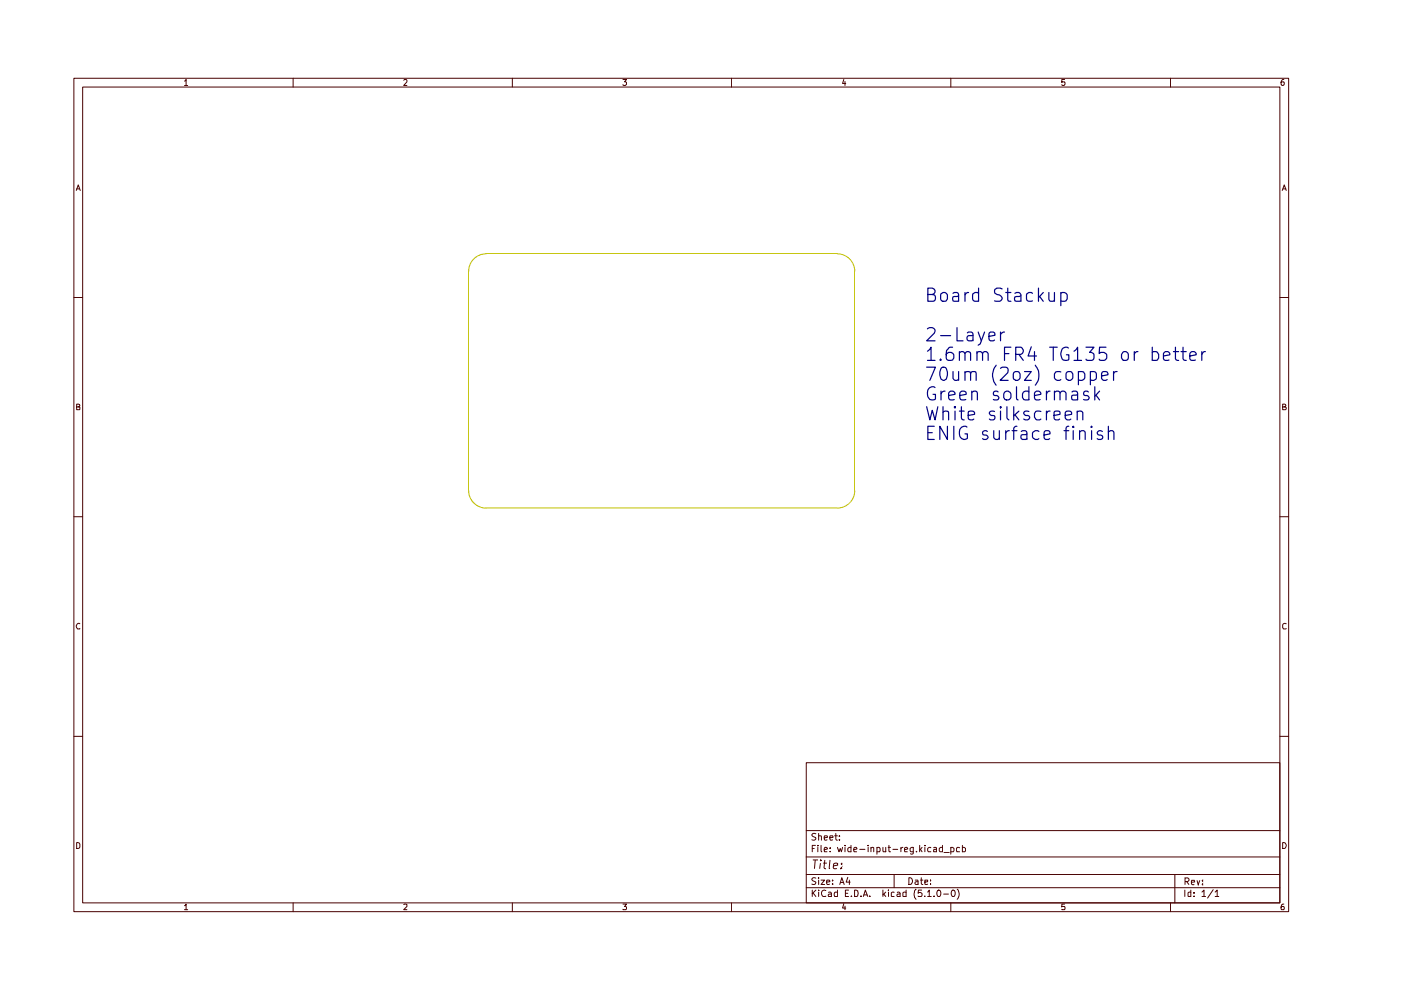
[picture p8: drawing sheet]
<svg xmlns="http://www.w3.org/2000/svg" width="297mm" height="210mm" viewBox="0 0 297 210" stroke-linecap="round" stroke-linejoin="round" font-family="sans-serif">
<g fill="none" stroke="#480000" stroke-width=".21">
<path d="M15.7 16.6h257.5v176.7h-257.5zM17.5 18.5h253.9v172.9h-253.9zM39.1 17.2l.4-.4v1.3M39.1 18.1h.7M62.1 16.6v1.9M85.6 17l.2-.2h.3l.2 .2v.4l-.7 .7h.7M108.6 16.6v1.9M132.1 16.8h.7l-.4 .6 .4 .1v.4l-.2 .2h-.4l-.1-.2M155.1 16.6v1.9M178.9 16.8l-.3 .9h.7M179.2 17.3v.8M201.6 16.6v1.9"/>
<path d="M225.7 16.8h-.6v.6h.6v.6l-.4 .1-.2-.2M248.2 16.6v1.9M272.2 16.8h-.3a.93 .93 0 0 0-.2 1.2h.5l.1-.5-.1-.1h-.5l-.1 .1M16.2 40.4l.4-1.2 .4 1.2M16.3 40h.5M271.9 40.4l.4-1.2 .4 1.2M272 40h.6M15.7 63.1h1.8M271.4 63.1h1.8M16.3 86.3h.4l.2-.3-.1-.2-.5-.1v1.2h.5l.1-.5-.2-.1M271.9 86.3l.6-.1v-.4l-.6-.1v1.2h.6l.2-.5-.3-.1M15.7 109.6h1.8"/>
<path d="M271.4 109.6h1.8M16.9 132.2h-.1a.66 .66 0 0 0-.6 .4 .66 .66 0 0 0 .2 .7h.5M272.7 132.2h-.3l-.5 .3v.6l.2 .2h.6M15.7 156.1h1.8M271.4 156.1h1.8M16.3 178.6a.52 .52 0 0 1 .6 .4v.6a.52 .52 0 0 1-.6 .3zM170.9 161.7h100.5v29.7h-100.5zM170.9 176.1h100.5M172.2 179.9h.4M172.9 179.2h-.7v1.4M173 176.8l-.6-.1-.3 .3 .3 .4 .6 .3a.51 .51 0 0 1-.3 .4 .51 .51 0 0 1-.6 0M173.4 179.2v.1"/>
<path d="M173.4 179.7v.9M173.6 177.3l.5-.1 .1 .9M173.6 176.7v1.4M174.1 179.2v1.2l.1 .2M174.8 177.6l.6-.1-.1-.3h-.5v.2v.7h.5M175.9 177.6l.7-.1-.1-.3h-.5l-.1 .2 .1 .7h.5M176 179.7v.2M177 177.2h.5M177.2 176.7v1.2l.3 .2M177.5 179.7l.4 .9 .2-.7 .3 .7 .2-.9M178 178v.1M178 177.2v.2"/>
<path d="M179.2 179.2v.1M179.2 179.7v.9M180.4 179.2v1.4h-.5l-.2-.7a.45 .45 0 0 1 .7-.2M184.1 179.2v.1M184.1 179.7v.9M184.7 179.8l.2-.1h.4v.9M184.7 179.7v.9M185.9 179.7h.5l.2 .2-.1 .7h-.6M185.9 179.7v1.4M187.2 179.7l.1 .9 .5-.1M187.8 179.7v.9M188.3 179.7h.5"/>
<path d="M188.5 179.2v1.2l.1 .2h.2M191 179.7v.9M191.4 179.7l-.4 .2M193.6 179.7v1.2l-.2 .2-.4-.1M193.6 179.7a.45 .45 0 0 0-.6 .2v.6l.6 .1M195 179.2v1.4M195.5 179.7l-.5 .6M196.1 179.2v.1M196.1 179.7v.9M197.4 179.7a.45 .45 0 0 0-.7 .2l.1 .6 .6 .1M198 179.7h.5v.9h-.5v-.4l.5-.2M199.8 179.2v1.4h-.5l-.2-.7a.45 .45 0 0 1 .7-.2"/>
<path d="M201.6 179.7a.45 .45 0 0 1 .7 .2l-.1 .6-.6 .1M201.6 179.7v1.4M203.5 179.7h-.5l-.2 .2 .1 .7h.6M204 179.2v1.4l.6-.1 .1-.6a.45 .45 0 0 0-.7-.2M271.9 178.6a.65 .65 0 0 1 .8 .7 .65 .65 0 0 1-.8 .6zM39.1 192l.4-.3v1.2M39.1 192.9h.7M62.1 191.4v1.9M85.6 191.8h.7v.4l-.7 .7h.7M108.6 191.4v1.9M132.1 191.7h.7l-.4 .5 .4 .2v.3l-.1 .2-.6-.1M155.1 191.4v1.9"/>
<path d="M170.9 188.2h100.5M170.9 185.4h100.5M170.9 181.7h100.5M172.2 188.7v1.4M172.3 182.3h1.1M172.4 189.3l.6 .8M172.8 182.3l-.1 1.9M173 186.2l-.6-.1-.3 .3 .3 .4 .6 .3-.4 .4h-.5M173 188.7l-.8 .8M173.6 188.7v.1M173.6 186.1v.2M173.6 186.6v.9"/>
<path d="M173.6 189.1v1M173.9 183l-.1 1.2M174 182.3v.2M174.1 186.6h.7l-.7 .9h.7M174.5 183h.8M174.8 180.2l.6-.2-.1-.3h-.4l-.1 .2v.7h.5M174.9 182.3l-.2 1.6 .4 .3M175.1 188.8a.7 .7 0 0 0-.9 .4 .7 .7 0 0 0 .3 .9l.6-.1M175.3 187l.6-.1v-.3h-.6v.2v.7h.6M175.7 189.2l.3-.1 .3 .3v.7h-.6l-.1-.4 .7-.2M176 182.3l-.2 1.6 .2 .3M176 180.5v.1"/>
<path d="M176.5 187.4v.1M176.5 186.6v.2M176.7 183.6l.9-.2v-.3a.6 .6 0 0 0-.9 .2v.8h.7M177.5 188.7v1.4h-.5v-.9h.5M178.1 187.5l.4-1.4 .5 1.4M178.2 187.1h.6M178.4 184v.1l-.1 .1 .1-.2-.1 .2M178.4 183.1v.2M178.9 191.6l-.3 .9h.7M179.2 192.1v.8M179.2 189.4h.5M179.7 186l-.3 1h.9"/>
<path d="M179.9 188.7h-.7v1.4h.7M180.1 186.6v.9M180.5 190v.1M181 180.2l.7-.2-.2-.3h-.4l-.1 .7 .1 .2h.5M181.2 188.7l.7 .2v.6l-.2 .6h-.5zM182.3 180.1h1.1M182.5 190v.1M183 190.1l.5-1.4 .5 1.4M183.1 189.7h.7M184.4 190v.1M187.2 188.7v1.4M187.4 189.6l.4 .5"/>
<path d="M187.8 189.1l-.6 .6M188.4 188.7v.1M188.4 189.1v1M189.3 180.1h1M189.6 189.2l-.4-.1-.2 .2v.7l.6 .1M189.6 185.4v2.8M190.2 189.2l.4-.1 .2 .3v.7h-.6v-.4l.6-.2M191.8 180.2l.6-.2-.1-.3h-.4l-.1 .7 .1 .2h.5M192.1 188.7v1.4h-.6l-.1-.8 .3-.2 .4 .1M192.7 186.1a.72 .72 0 0 1 .8 .7 .72 .72 0 0 1-.8 .7zM194.1 186.6h.5v.9M194.2 188.6a1.52 1.52 0 0 0 0 2.1"/>
<path d="M194.3 180.5v.1M194.6 186.9h-.4l-.2 .3 .2 .3h.4M195.2 186.6h.5M195.2 180.1l.3 .5M195.3 186.1v1.2l.4 .2M195.4 188.7h-.7l-.1 .7 .2-.2 .5 .1 .2 .2-.1 .5h-.8M196.1 187l.6-.1v-.3h-.6v.9h.6M196.1 190v.1M196.7 189.1l.3-.4v1.4M196.7 190.1h.7M197.3 187.4v.1M197.3 186.6v.2"/>
<path d="M198 190v.1M198.8 188.8l.2-.1a.74 .74 0 0 1 .5 .6 .74 .74 0 0 1-.3 .8h-.3l-.2-.3-.1-.6zM200.1 189.6h1M200.2 180.8h1.1M201.6 191.4v1.9M201.8 188.8l.2-.1a.74 .74 0 0 1 .6 .6 .74 .74 0 0 1-.3 .8h-.4l-.2-.5zM202.9 188.6a1.52 1.52 0 0 1 0 2.1M225.7 191.7h-.6v.6l.6-.1v.7l-.6-.1M248.2 191.4v1.9M249.1 185.4v6M251.2 188.7v1.4M251.2 186.9h.6l.3-.3v-.2l-.3-.3h-.6v1.5"/>
<path d="M251.6 186.9l.5 .7M252.5 188.7v1.4h-.5l-.1-.8 .2-.2 .4 .1M252.6 187.1l.7-.1-.1-.4h-.5l-.1 .2 .1 .7h.5M253.2 190v.1M253.2 189.2v.2M253.8 186.6l.2 1 .4-1M254.8 189.1l.5-.4v1.4M254.8 190.1h.8M255 187.4v.2M255 186.6v.2M257.2 188.6l-1.2 1.8M257.6 189.1l.5-.4v1.4"/>
<path d="M257.6 190.1h.8M272.2 191.7l-.4 .1-.2 .4 .1 .7h.5v-.7h-.5l-.1 .2"/>
</g>
<path d="M99.3 57.5v46.5M103 53.8h74.5M103.1 53.8a3.7 3.7 0 0 0-3.7 3.7M177.5 53.8a3.7 3.7 0 0 1 3.7 3.7M181.2 57.5v46.5M99.4 104a3.7 3.7 0 0 0 3.7 3.7M103 107.7h74.5M181.2 104a3.7 3.7 0 0 1-3.7 3.7" fill="none" stroke="#c2c200" stroke-width=".21"/>
<g fill="none" stroke="#000084" stroke-width=".25">
<path d="M196.5 77.9h1.8l-1.2 2.7M196.6 69.7a1.02 1.02 0 0 1 1.5 0l.1 .3-.1 .7-1.6 1.6h1.7M196.6 74.5l.8-.9v2.8M196.6 76.4h1.6M196.7 62.4h1a.69 .69 0 0 0 .4-1.1l-.4-.2h-1v2.8l1.4-.1a.76 .76 0 0 0 .2-.8 .76 .76 0 0 0-.6-.6M199.4 76.2l.1 .1h-.2l.1-.1v.2M199.4 71.2h2.1M199.5 62.3a.78 .78 0 0 1 1.4 .2v.9l-.2 .2a.72 .72 0 0 1-.7 .3 .72 .72 0 0 1-.6-.5zM199.5 78.1a.7 .7 0 0 1 1.1 0 1.75 1.75 0 0 1-.4 2.5l-.5-.1a1.88 1.88 0 0 1-.2-2.4zM202 73.6a1.15 1.15 0 0 0-1.4 1.3l.1 1.3a.93 .93 0 0 0 1.5-.3v-.7a.87 .87 0 0 0-.8-.5 .87 .87 0 0 0-.8 .5M202.1 62.2l.2-.2h.6l.3 .2v1.7M202.1 78.8v1.4l.1 .3 .7 .1 .3-.2"/>
<path d="M202.9 69.5v2.8h1.3M203.2 62.7l-.2 .2h-.9a.65 .65 0 0 0 .2 1l.9-.1M203.2 78.8v1.8M203.4 74.9a.64 .64 0 0 1 .6-.4 .64 .64 0 0 1 .6 .5v1.4M203.4 74.5v1.9M204.6 75a.62 .62 0 0 1 .6-.5 .62 .62 0 0 1 .6 .5v1.4M204.6 79a.9 .9 0 0 1 1.1-.1l.1 1.7M204.6 62v1.9M204.6 78.8v1.8M205.1 70.6l.3-.2h.6l.2 .2 .1 1.7M205.4 62l-.5 .2-.3 .3M205.8 79.2a.73 .73 0 0 1 1.1-.3l.1 1.7"/>
<path d="M206.3 71.1l-.9 .1a.61 .61 0 0 0-.4 .5 .61 .61 0 0 0 .4 .6h.6l.3-.2M207.1 74.9l.4-.4 .7 .2 .1 .3v1.4M207.1 74.5v1.9M207.4 70.4l.7 1.9M207.5 62.2a.86 .86 0 0 0-1.2 .1v1.3a.99 .99 0 0 0 1.2 .2M207.5 61.1v2.8M208.3 75l.1-.3a.66 .66 0 0 1 1.1 .3v1.4M208.7 70.4l-.9 2.5-.4 .3M209.7 71.3l1.2-.2v-.5l-.3-.2h-.6l-.2 .2-.1 1.2 .3 .5h.6l.3-.2M211.2 77.4a3.3 3.3 0 0 0 0 4.3M212.1 78.1a1.16 1.16 0 0 1 1.4-.2 .9 .9 0 0 1 .2 1.1l-1.7 1.6h1.7M212.1 70.4v1.9"/>
<path d="M212.5 61.3a1.19 1.19 0 0 0-1.6 0 .74 .74 0 0 0 .5 1.1 1.02 1.02 0 0 1 1.1 1l-.2 .2a1.24 1.24 0 0 1-1.4 .2M213 70.4l-.7 .3-.2 .2M213 75h.9M213.2 62h1.1M213.7 61.1v2.4v.3l.6 .1M214.3 73.6h-1.3v2.8M215.1 78.9a.8 .8 0 0 1 1.2 .4v.8a.75 .75 0 0 1-.7 .6 .75 .75 0 0 1-.8-.6v-.8zM215.2 62.2l.3-.2h.5l.3 .2 .2 .2v1.5M215.3 75.1h1.2a.82 .82 0 0 0 .5-.7 .82 .82 0 0 0-.5-.8h-1.2v2.8M216 75.1l1 1.3M216.5 62.7l-1.3 .2a.61 .61 0 0 0 .3 1l1-.1M217.2 78.8h1.5l-1.5 1.8h1.5"/>
<path d="M218.7 73.5l-.7 2h1.8M218.9 62.2a.86 .86 0 0 0-1.2 .1v1.3a.99 .99 0 0 0 1.2 .2M219.3 74.5v1.9M219.5 77.4a3.3 3.3 0 0 1 0 4.3M220.2 61.1v2.8M220.4 62.9l.8 1M221.2 62l-1 1.1M222.4 62v1.5a.73 .73 0 0 0 1.1 .3l.1-.2M222.5 73.6h1.7M223.3 73.6v2.8M223.6 62v1.9M224.9 62.2a.87 .87 0 0 1 1.4 .3v.9l-.2 .2a.99 .99 0 0 1-1.2 .2"/>
<path d="M224.9 78.9a.97 .97 0 0 0-1.3 .4v.8a.87 .87 0 0 0 1.3 .4M224.9 62v2.8M226.1 79a.78 .78 0 0 1 1.4 .3v.8a.75 .75 0 0 1-.8 .6 .75 .75 0 0 1-.7-.6zM226.5 73.8a.92 .92 0 0 0-1.4 .5 1.79 1.79 0 0 0 .3 2 1.08 1.08 0 0 0 1.2-.1v-1h-.5M227.7 74.5l.8-.9v2.8M227.7 76.4h1.6M228.6 78.9a.97 .97 0 0 1 1.4 .4v.8a.87 .87 0 0 1-1.4 .4M228.6 78.8v2.8M230.3 73.6h1.6l-.9 1.1a.84 .84 0 0 1 .9 .5v.7l-.2 .4-1.1 .1-.3-.2M231.2 78.9a.99 .99 0 0 1 1.2 .1l.1 1.1a.87 .87 0 0 1-1.1 .5l-.2-.1M231.2 78.8v2.8M233.6 79.7l1.3-.2-.2-.6-.7-.1-.3 .1-.1 .3v1l.1 .3 .3 .1h.5l.2-.1"/>
<path d="M234.5 73.6h-1.4l-.1 1.4 .4-.3a1.2 1.2 0 0 1 1.3 .5v.7l-.2 .3a1.16 1.16 0 0 1-1.4 .1l-.1-.1M236.1 78.8v1.8M236.9 78.8a.6 .6 0 0 0-.8 .5M238 74.7l.3-.2a.78 .78 0 0 1 .9 .6l-.1 1.1a.78 .78 0 0 1-1.3-.3v-.8zM240.5 74.5v1.9M241.3 74.5a.74 .74 0 0 0-.8 .6M244.3 74.7l.3-.2h.6l.5 .6v.8l-.3 .4h-1.1M244.3 73.6v2.8M246.7 75.5l1.3-.3-.1-.5-.3-.2h-.5l-.4 .5v1.1l.1 .2h1.1M248.8 74.5h1.1M249.2 73.6v2.5l.2 .2 .5 .1M250.4 74.5h1.1"/>
<path d="M250.8 73.6v2.5l.2 .2 .5 .1M252.3 75.5l1.3-.3-.2-.5-.2-.2h-.5l-.4 .5v1.1l.1 .2h1M254.8 74.5v1.9M255.6 74.5a.74 .74 0 0 0-.8 .6M196.5 86.2l.6 2.8 .6-2 .5 2 .6-2.8M196.7 91.7h1M198.1 90.4h-1.4v2.8h1.4M198.2 82.2a1.14 1.14 0 0 0-1.3 .1 1.14 1.14 0 0 0-.3 1.3 1.01 1.01 0 0 0 .5 1.1 1.01 1.01 0 0 0 1.2-.2v-.9h-.5M199.5 82.9v1.9M199.9 87.4a.73 .73 0 0 1 1.2 .1v1.5M199.9 86.2v2.8M200.4 82.9a.76 .76 0 0 0-.9 .6"/>
<path d="M200.9 90.4v2.8l-1.6-2.8v2.8M201.1 83.9l1.4-.3-.2-.5-.2-.2h-.6l-.4 .5v1l.2 .3h1M202.2 90.4v2.8M202.5 86.2l-.2 .1 .2 .2 .1-.2-.1-.1v.3M202.5 87.2v1.8M203.4 87.2h1M203.5 83.9l1.4-.3-.1-.5-.9-.2-.4 .5v1l.2 .3h1.1M203.8 86.2v2.4l.1 .3 .5 .1M205 90.6a1.14 1.14 0 0 0-1.3 .1 1.14 1.14 0 0 0-.3 1.3 1.05 1.05 0 0 0 .5 1 1.05 1.05 0 0 0 1.2-.1v-.9h-.5M205.3 88.1l1.3-.3v-.3a.93 .93 0 0 0-1.2-.3v1.7l.3 .1h.5l.3-.1M206 83.2a.69 .69 0 0 1 1.2 .2v1.4M206 82.9v1.9"/>
<path d="M209.3 91.5l-.2-.2-.7 .2v.7a.99 .99 0 0 1 1.1 .5l-.4 .5h-.5l-.3-.2M210.7 91.3v1.5l.2 .2 .6 .2 .4-.3M210.9 87.2a.79 .79 0 0 0-1.1 .3l.1 .4 .7 .2a.48 .48 0 0 1 .3 .8l-.3 .1h-.6l-.2-.1M211.6 83.1l-.7-.2a.58 .58 0 0 0-.2 .9l.7 .1 .4 .5-.2 .3-.2 .1-.8-.1M211.9 91.3v1.9M212.1 86.2v.3l.2-.2-.2-.1v.3M212.1 87.2v1.8M213 83.2a.78 .78 0 0 1 .8-.3 .78 .78 0 0 1 .5 .6v.8a.82 .82 0 0 1-.7 .5 .82 .82 0 0 1-.8-.5v-.8zM213.2 91.3v1.9M213.5 86.2v2.4l.4 .4M214 91.3l-.5 .2-.3 .3M214.6 91.3h1"/>
<path d="M214.9 86.2v2.8M215.2 87.9l.8 1.1M215.5 82v2.4l.1 .3 .3 .1M215.6 90.4h-.3l-.4 .4v2.4M216 87.2l-1.1 1M216.5 91.5l.3-.2h.6l.2 .2 .1 1.7M217.7 92l-.2 .2h-.7a.54 .54 0 0 0-.4 .5 .54 .54 0 0 0 .4 .5h.7l.2-.2M218.1 83.1a.86 .86 0 0 0-1.1 .1l-.2 .3v.8l.2 .2a.99 .99 0 0 0 1.1 .2M218.1 87.2a.79 .79 0 0 0-1.1 .3l.2 .4 .9 .3 .2 .2-.2 .5-.2 .1-.9-.1M218.1 82v2.8M219.3 83.9l1.4-.3-.2-.5-.2-.2h-.5l-.5 .5v1l.2 .3h1M220.3 91.5a.87 .87 0 0 0-1.4 .3v.9a.99 .99 0 0 0 1.4 .3"/>
<path d="M220.7 87.2h-.9h-.2l-.3 .5v.7l.3 .5 .2 .1h.6l.3-.1M221.4 92.2l1.2-.2-.1-.5-.2-.2h-.6l-.3 .2v1.3l.3 .4h.6l.2-.2M221.9 82.9v1.9M221.9 87.2v1.8M222.6 82.9a.74 .74 0 0 0-.7 .6M222.6 87.2a.6 .6 0 0 0-.7 .5M223.5 88.1l1.2-.3v-.6h-.9h-.2l-.1 .3 .1 1.4 .2 .1h.6l.3-.1M223.6 83.2a.69 .69 0 0 1 1.1 .2v1.4M223.6 82.9v1.9M224.7 83.4l.5-.5 .6 .2 .2 .3v1.4M225.6 91.3h1M225.8 88.1l1.4-.3-.2-.6h-.7l-.5 .3v1.1l.2 .3 .3 .1h.5l.2-.1"/>
<path d="M226.6 90.4l-.5 .2-.1 .2v2.4M227.3 83.1l.2-.2h.6l.3 .2 .1 1.7M227.5 90.4v.2h.2l-.2-.2v.2M227.5 91.3v1.9M228.4 87.4a.73 .73 0 0 1 1.2 .1v1.5M228.4 87.2v1.8M228.5 83.6l-.3 .2-.9 .1a.65 .65 0 0 0 .2 .9l1-.1M228.9 91.6a.69 .69 0 0 1 1.2 .1v1.5M228.9 91.3v1.9M230.8 83.1l-.7-.2a.58 .58 0 0 0-.3 .9l.7 .1 .4 .5-.1 .3-.3 .1-.8-.1M231.4 90.4l-.1 .2h.1v-.2v.2M231.4 91.3v1.9"/>
<path d="M232.1 82v2.8M232.4 83.8l.7 1M233.1 82.9l-1 1.1M233.7 91.5a.66 .66 0 0 0-1.1 .2l.2 .5a.88 .88 0 0 1 1 .6l-.1 .2-.3 .2h-.5l-.3-.2M235 91.6a.69 .69 0 0 1 1.2 .1v1.5M235 90.4v2.8"/>
</g>
</svg>
